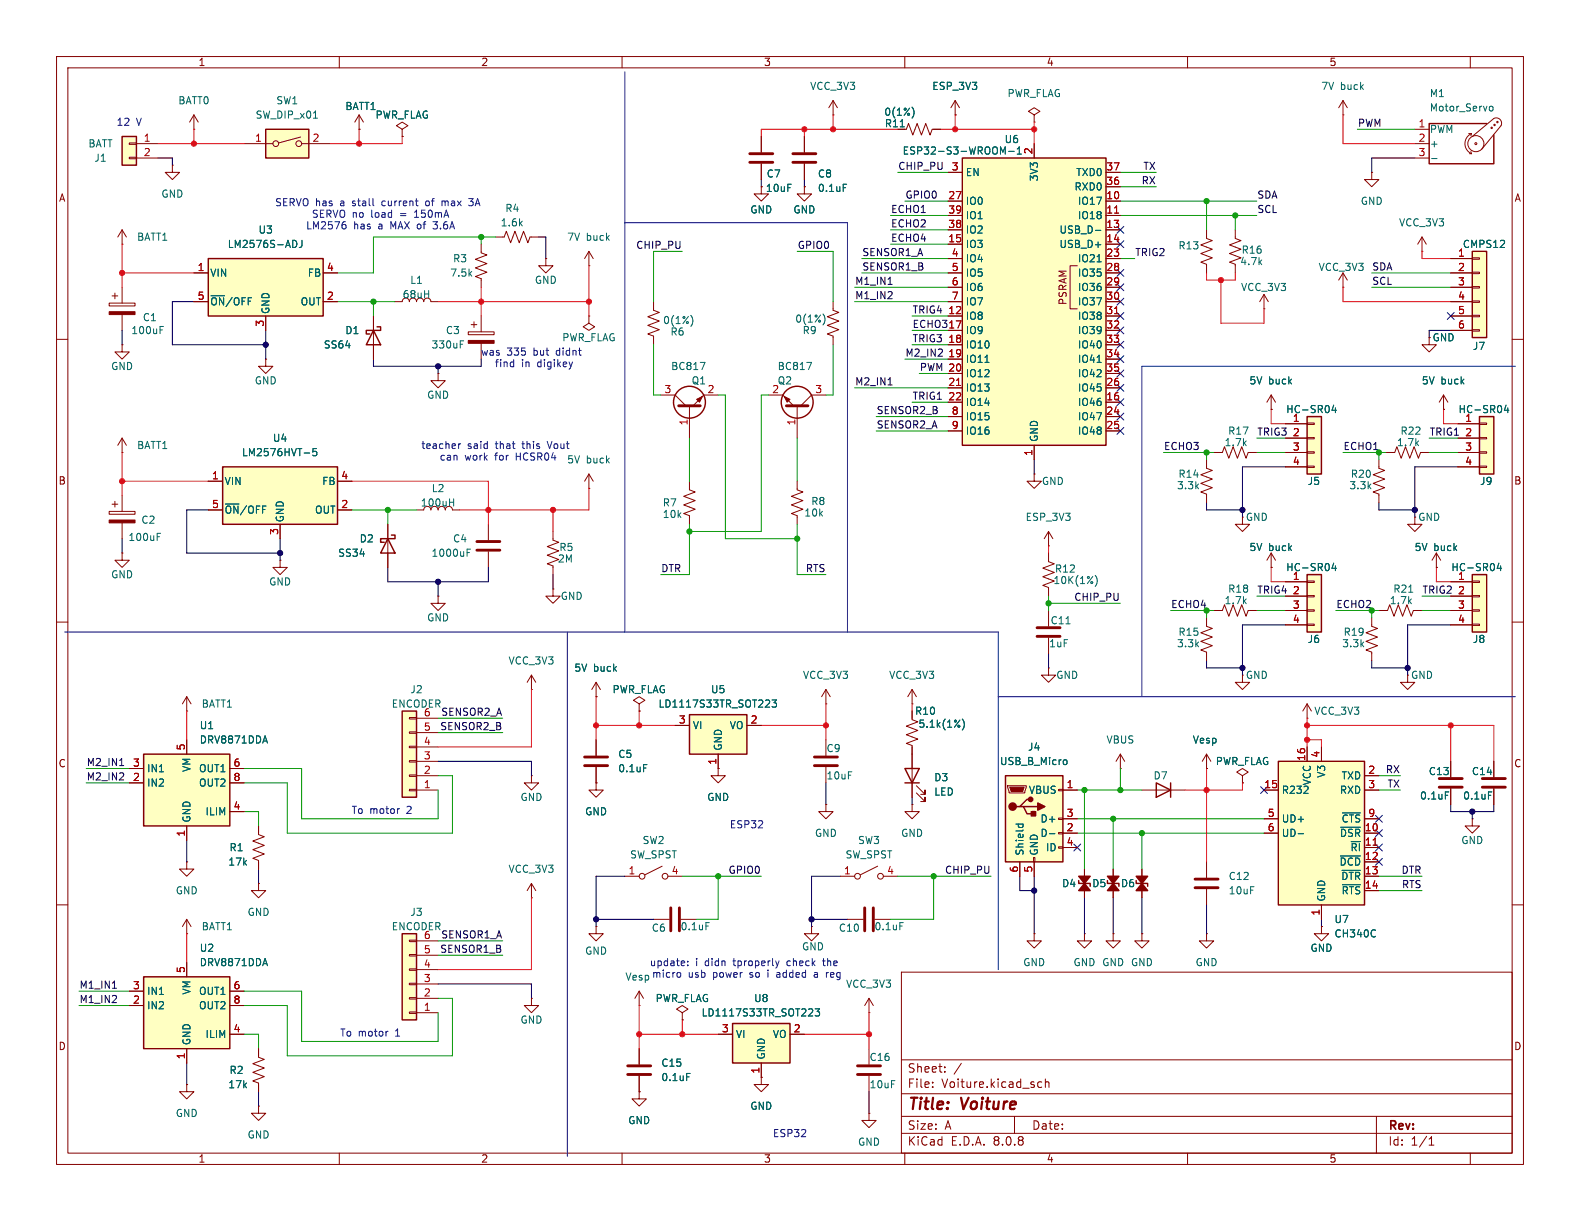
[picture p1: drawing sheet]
<svg xmlns="http://www.w3.org/2000/svg" width="279mm" height="216mm" viewBox="0 0 279 216" stroke-linecap="round" stroke-linejoin="round" font-family="sans-serif">
<defs><g id="words">
<g font-size="2.8" fill="#840000">
<text x="160.4" y="196.8">Title:</text>
<text x="170.1" y="196.8">Voiture</text>
</g>
<g font-size="2.1" fill="#840000">
<text x="160.4" y="189.9">Sheet:</text>
<text x="160.4" y="192.6">File:</text>
<text x="166.5" y="192.6">Voiture.kicad_sch</text>
<text x="160.4" y="202.8">KiCad</text>
<text x="160.4" y="200">Size:</text>
<text x="167.1" y="200">A</text>
<text x="168.1" y="202.8">E.D.A.</text>
<text x="175.7" y="202.8">8.0.8</text>
<text x="182.4" y="200">Date:</text>
<text x="245.4" y="200.2">Rev:</text>
<text x="245.4" y="202.8">Id:</text>
<text x="249.5" y="202.8">1/1</text>
</g>
<g font-size="1.8" fill="#840000">
<text x="35" y="11.9">1</text>
<text x="85" y="11.9">2</text>
<text x="135" y="11.9">3</text>
<text x="185" y="11.9">4</text>
<text x="235" y="11.9">5</text>
<text x="10.3" y="35.9">A</text>
<text x="267.7" y="35.9">A</text>
<text x="188.8" y="54.1" transform="rotate(-90 188.8 54.1)">PSRAM</text>
<text x="253.2" y="60.6">GND</text>
<text x="10.3" y="85.9">B</text>
<text x="267.7" y="85.9">B</text>
<text x="161.7" y="126.6">R10</text>
<text x="10.3" y="135.9">C</text>
<text x="267.7" y="135.9">C</text>
<text x="10.3" y="185.9">D</text>
<text x="267.7" y="185.9">D</text>
<text x="35" y="205.8">1</text>
<text x="85" y="205.8">2</text>
<text x="135" y="205.8">3</text>
<text x="185" y="205.8">4</text>
<text x="235" y="205.8">5</text>
</g>
<g font-size="1.8" fill="#006464">
<text x="143.2" y="16.1">VCC_3V3</text>
<text x="164.8" y="16.1">ESP_3V3</text>
<text x="178.1" y="17.4">PWR_FLAG</text>
<text x="233.5" y="16.1">7V</text>
<text x="237" y="16.1">buck</text>
<text x="252.7" y="17.4">M1</text>
<text x="31.4" y="18.6">BATT0</text>
<text x="45.1" y="21.2">SW_DIP_x01</text>
<text x="48.8" y="18.6">SW1</text>
<text x="61" y="19.7">BATT1</text>
<text x="66.3" y="21.2">PWR_FLAG</text>
<text x="156.3" y="20.7">0(1%)</text>
<text x="156.4" y="22.7">R11</text>
<text x="252.7" y="19.9">Motor_Servo</text>
<text x="252.8" y="23.7">PWM</text>
<text x="15.5" y="26.3">BATT</text>
<text x="16.6" y="28.8">J1</text>
<text x="159.5" y="27.5">ESP32-S3-WROOM-1</text>
<text x="177.6" y="25.5">U6</text>
<text x="252.8" y="26.3">+</text>
<text x="28.4" y="35.2">GND</text>
<text x="135.3" y="34.1">10uF</text>
<text x="135.5" y="31.6">C7</text>
<text x="144.5" y="31.6">C8</text>
<text x="144.5" y="34.1">0.1uF</text>
<text x="170.7" y="31.3">EN</text>
<text x="183.7" y="32.2" transform="rotate(-90 183.7 32.2)">3V3</text>
<text x="189.9" y="33.9">RXD0</text>
<text x="190.2" y="31.3">TXD0</text>
<text x="45.6" y="41.5">U3</text>
<text x="88.4" y="40.2">1.6k</text>
<text x="89.3" y="37.7">R4</text>
<text x="132.6" y="37.9">GND</text>
<text x="140.2" y="37.9">GND</text>
<text x="170.7" y="36.4">IO0</text>
<text x="170.7" y="41.5">IO2</text>
<text x="170.7" y="39">IO1</text>
<text x="187.2" y="41.5">USB_D-</text>
<text x="190.5" y="36.4">IO17</text>
<text x="190.5" y="39">IO18</text>
<text x="240.5" y="36.4">GND</text>
<text x="247.3" y="40.2">VCC_3V3</text>
<text x="24.1" y="42.8">BATT1</text>
<text x="40.2" y="44">LM2576S-ADJ</text>
<text x="80" y="46.6">R3</text>
<text x="100.2" y="42.8">7V</text>
<text x="103.7" y="42.8">buck</text>
<text x="170.7" y="44">IO3</text>
<text x="170.7" y="46.6">IO4</text>
<text x="187.2" y="44">USB_D+</text>
<text x="190.5" y="46.6">IO21</text>
<text x="208.3" y="44.3">R13</text>
<text x="219.2" y="47.1">4.7k</text>
<text x="219.5" y="45.1">R16</text>
<text x="258.6" y="44">CMPS12</text>
<text x="37.1" y="49.1">VIN</text>
<text x="54.3" y="49.1">FB</text>
<text x="71.1" y="52.9">68uH</text>
<text x="72.4" y="50.4">L1</text>
<text x="79.5" y="49.1">7.5k</text>
<text x="94.5" y="50.4">GND</text>
<text x="170.7" y="49.1">IO5</text>
<text x="170.7" y="51.7">IO6</text>
<text x="190.5" y="49.1">IO35</text>
<text x="190.5" y="51.7">IO36</text>
<text x="219.4" y="51.7">VCC_3V3</text>
<text x="233.1" y="48.1">VCC_3V3</text>
<text x="23.1" y="59.3">100uF</text>
<text x="25.2" y="57">C1</text>
<text x="37.1" y="54.2">~{ON}/OFF</text>
<text x="47.9" y="55.6" transform="rotate(-90 47.9 55.6)">GND</text>
<text x="53.1" y="54.2">OUT</text>
<text x="61" y="59.3">D1</text>
<text x="78.7" y="59.3">C3</text>
<text x="117.2" y="57.5">0(1%)</text>
<text x="118.5" y="59.5">R6</text>
<text x="140.5" y="57.3">0(1%)</text>
<text x="141.8" y="59.3">R9</text>
<text x="170.7" y="56.7">IO8</text>
<text x="170.7" y="59.3">IO9</text>
<text x="170.7" y="54.2">IO7</text>
<text x="190.5" y="54.2">IO37</text>
<text x="190.5" y="56.7">IO38</text>
<text x="190.5" y="59.3">IO39</text>
<text x="19.6" y="65.6">GND</text>
<text x="57.2" y="61.8">SS64</text>
<text x="76.2" y="61.8">330uF</text>
<text x="99.3" y="60.6">PWR_FLAG</text>
<text x="118.6" y="65.6">BC817</text>
<text x="137.4" y="65.6">BC817</text>
<text x="170.7" y="61.8">IO10</text>
<text x="170.7" y="64.4">IO11</text>
<text x="190.5" y="61.8">IO40</text>
<text x="190.5" y="64.4">IO41</text>
<text x="260.4" y="62.1">J7</text>
<text x="45" y="68.2">GND</text>
<text x="75.4" y="70.7">GND</text>
<text x="122.2" y="68.2">Q1</text>
<text x="137.4" y="68.2">Q2</text>
<text x="170.7" y="66.9">IO12</text>
<text x="170.7" y="69.4">IO13</text>
<text x="170.7" y="72">IO14</text>
<text x="190.5" y="72">IO46</text>
<text x="190.5" y="69.4">IO45</text>
<text x="190.5" y="66.9">IO42</text>
<text x="220.8" y="68.2">5V</text>
<text x="224.3" y="68.2">buck</text>
<text x="251.3" y="68.2">5V</text>
<text x="254.8" y="68.2">buck</text>
<text x="170.7" y="74.5">IO15</text>
<text x="170.7" y="77.1">IO16</text>
<text x="190.5" y="74.5">IO47</text>
<text x="190.5" y="77.1">IO48</text>
<text x="217.1" y="77.1">R17</text>
<text x="227.3" y="73.3">HC-SR04</text>
<text x="247.6" y="77.1">R22</text>
<text x="257.8" y="73.3">HC-SR04</text>
<text x="24.1" y="79.6">BATT1</text>
<text x="42.7" y="80.9">LM2576HVT-5</text>
<text x="48.2" y="78.3">U4</text>
<text x="100.2" y="82.1">5V</text>
<text x="103.7" y="82.1">buck</text>
<text x="183.7" y="78.2" transform="rotate(-90 183.7 78.2)">GND</text>
<text x="216.5" y="79.1">1.7k</text>
<text x="246.9" y="79.1">1.7k</text>
<text x="39.6" y="86">VIN</text>
<text x="56.9" y="86">FB</text>
<text x="74.3" y="89.8">100uH</text>
<text x="76.2" y="87.2">L2</text>
<text x="117.1" y="89.8">R7</text>
<text x="143.4" y="89.5">R8</text>
<text x="184.1" y="86">GND</text>
<text x="208" y="86.7">3.3k</text>
<text x="208.3" y="84.7">R14</text>
<text x="231.1" y="86">J5</text>
<text x="238.5" y="86.7">3.3k</text>
<text x="238.8" y="84.7">R20</text>
<text x="261.6" y="86">J9</text>
<text x="22.6" y="95.9">100uF</text>
<text x="24.9" y="92.8">C2</text>
<text x="39.6" y="91">~{ON}/OFF</text>
<text x="50.4" y="92.5" transform="rotate(-90 50.4 92.5)">GND</text>
<text x="55.6" y="91">OUT</text>
<text x="117.1" y="91.8">10k</text>
<text x="142.1" y="91.5">10k</text>
<text x="181.3" y="92.3">ESP_3V3</text>
<text x="220.2" y="92.3">GND</text>
<text x="250.7" y="92.3">GND</text>
<text x="59.7" y="98.7">SS34</text>
<text x="63.5" y="96.1">D2</text>
<text x="76.2" y="98.7">1000uF</text>
<text x="80" y="96.1">C4</text>
<text x="98.6" y="99.7">2M</text>
<text x="98.8" y="97.6">R5</text>
<text x="186.4" y="101.4">R12</text>
<text x="220.8" y="97.6">5V</text>
<text x="224.3" y="97.6">buck</text>
<text x="227.3" y="101.2">HC-SR04</text>
<text x="250.1" y="97.6">5V</text>
<text x="253.5" y="97.6">buck</text>
<text x="256.5" y="101.2">HC-SR04</text>
<text x="19.6" y="102.5">GND</text>
<text x="47.5" y="103.7">GND</text>
<text x="99.1" y="106.3">GND</text>
<text x="186.2" y="103.5">10K(1%)</text>
<text x="216.5" y="107">1.7k</text>
<text x="217.1" y="105">R18</text>
<text x="245.7" y="107">1.7k</text>
<text x="246.3" y="105">R21</text>
<text x="75.4" y="110.1">GND</text>
<text x="185.7" y="110.6">C11</text>
<text x="208.3" y="112.6">R15</text>
<text x="231.1" y="113.9">J6</text>
<text x="237.5" y="112.6">R19</text>
<text x="260.4" y="113.9">J8</text>
<text x="89.8" y="117.7">VCC_3V3</text>
<text x="101.5" y="119">5V</text>
<text x="104.9" y="119">buck</text>
<text x="185.4" y="114.7">1uF</text>
<text x="208" y="114.7">3.3k</text>
<text x="237.2" y="114.7">3.3k</text>
<text x="35.6" y="125.3">BATT1</text>
<text x="72.5" y="122.8">J2</text>
<text x="108.2" y="122.8">PWR_FLAG</text>
<text x="116.3" y="125.3">LD1117S33TR_SOT223</text>
<text x="125.6" y="122.8">U5</text>
<text x="141.9" y="120.2">VCC_3V3</text>
<text x="157.1" y="120.2">VCC_3V3</text>
<text x="186.7" y="120.2">GND</text>
<text x="220.2" y="120.2">GND</text>
<text x="249.4" y="120.2">GND</text>
<text x="35.2" y="129.1">U1</text>
<text x="35.2" y="131.7">DRV8871DDA</text>
<text x="74.9" y="126.7">6</text>
<text x="122.4" y="129.1">VI</text>
<text x="128.9" y="129.1">VO</text>
<text x="162.3" y="128.9">5.1k(1%)</text>
<text x="195.6" y="131.7">VBUS</text>
<text x="210.8" y="131.7">Vesp</text>
<text x="232.3" y="126.6">VCC_3V3</text>
<text x="25.9" y="136.8">IN1</text>
<text x="33.9" y="136.6" transform="rotate(-90 33.9 136.6)">VM</text>
<text x="35.1" y="136.8">OUT1</text>
<text x="109.2" y="134.2">C5</text>
<text x="109.2" y="136.8">0.1uF</text>
<text x="127.9" y="132.8" transform="rotate(-90 127.9 132.8)">GND</text>
<text x="146.1" y="133.2">C9</text>
<text x="176.7" y="135.5">USB_B_Micro</text>
<text x="181.7" y="132.9">J4</text>
<text x="214.9" y="135.5">PWR_FLAG</text>
<text x="234.5" y="137.6" transform="rotate(-90 234.5 137.6)">V3</text>
<text x="252.6" y="137.3">C13</text>
<text x="260.2" y="137.3">C14</text>
<text x="25.9" y="139.3">IN2</text>
<text x="35.1" y="139.3">OUT2</text>
<text x="91.9" y="141.8">GND</text>
<text x="125" y="141.8">GND</text>
<text x="146.1" y="138">10uF</text>
<text x="165.1" y="138.3">D3</text>
<text x="165.1" y="140.9">LED</text>
<text x="181.8" y="140.6">VBUS</text>
<text x="203.9" y="138">D7</text>
<text x="226.6" y="140.6">R232</text>
<text x="232" y="139" transform="rotate(-90 232 139)">VCC</text>
<text x="236.8" y="140.6">RXD</text>
<text x="237.1" y="138">TXD</text>
<text x="251" y="141.6">0.1uF</text>
<text x="258.6" y="141.6">0.1uF</text>
<text x="33.9" y="145.5" transform="rotate(-90 33.9 145.5)">GND</text>
<text x="36.2" y="144.4">ILIM</text>
<text x="103.4" y="144.4">GND</text>
<text x="113.5" y="149.5">SW2</text>
<text x="144" y="148.2">GND</text>
<text x="151.6" y="149.5">SW3</text>
<text x="159.3" y="148.2">GND</text>
<text x="183.9" y="148.2">D-</text>
<text x="183.9" y="145.6">D+</text>
<text x="226.6" y="145.6">UD+</text>
<text x="226.6" y="148.2">UD-</text>
<text x="236.8" y="148.2">~{DSR}</text>
<text x="237.1" y="145.6">~{CTS}</text>
<text x="258.3" y="149.5">GND</text>
<text x="40.3" y="153.3">17k</text>
<text x="40.5" y="150.7">R1</text>
<text x="89.8" y="154.5">VCC_3V3</text>
<text x="111.3" y="152">SW_SPST</text>
<text x="149.4" y="152">SW_SPST</text>
<text x="181.2" y="151.4" transform="rotate(-90 181.2 151.4)">Shield</text>
<text x="183.7" y="151.4" transform="rotate(-90 183.7 151.4)">GND</text>
<text x="184.9" y="150.7">ID</text>
<text x="217.2" y="155.8">C12</text>
<text x="236.8" y="153.3">~{DCD}</text>
<text x="237.1" y="155.8">~{DTR}</text>
<text x="238.7" y="150.7">~{RI}</text>
<text x="31" y="158.3">GND</text>
<text x="187.7" y="157.1">D4</text>
<text x="193" y="157.1">D5</text>
<text x="198.1" y="157.1">D6</text>
<text x="217.2" y="158.3">10uF</text>
<text x="234.5" y="159.5" transform="rotate(-90 234.5 159.5)">GND</text>
<text x="237.1" y="158.3">~{RTS}</text>
<text x="35.6" y="164.7">BATT1</text>
<text x="43.7" y="162.2">GND</text>
<text x="72.5" y="162.2">J3</text>
<text x="74.9" y="166.1">6</text>
<text x="115.2" y="164.9">C6</text>
<text x="120.3" y="164.7">0.1uF</text>
<text x="148.2" y="164.9">C10</text>
<text x="154.5" y="164.7">0.1uF</text>
<text x="235.9" y="163.4">U7</text>
<text x="235.9" y="166">CH340C</text>
<text x="35.2" y="168.5">U2</text>
<text x="35.2" y="171">DRV8871DDA</text>
<text x="103.4" y="169">GND</text>
<text x="110.5" y="173.6">Vesp</text>
<text x="141.7" y="168.2">GND</text>
<text x="180.8" y="171">GND</text>
<text x="189.7" y="171">GND GND GND</text>
<text x="211.3" y="171">GND</text>
<text x="231.6" y="168.5">GND</text>
<text x="25.9" y="178.7">IN2</text>
<text x="25.9" y="176.1">IN1</text>
<text x="33.9" y="176" transform="rotate(-90 33.9 176)">VM</text>
<text x="35.1" y="176.1">OUT1</text>
<text x="35.1" y="178.7">OUT2</text>
<text x="115.8" y="177.4">PWR_FLAG</text>
<text x="124" y="179.9">LD1117S33TR_SOT223</text>
<text x="133.2" y="177.4">U8</text>
<text x="149.5" y="174.9">VCC_3V3</text>
<text x="33.9" y="184.9" transform="rotate(-90 33.9 184.9)">GND</text>
<text x="36.2" y="183.7">ILIM</text>
<text x="91.9" y="181.2">GND</text>
<text x="130" y="183.7">VI</text>
<text x="136.6" y="183.7">VO</text>
<text x="40.5" y="190.1">R2</text>
<text x="116.8" y="188.8">C15</text>
<text x="116.8" y="191.4">0.1uF</text>
<text x="135.5" y="187.5" transform="rotate(-90 135.5 187.5)">GND</text>
<text x="153.7" y="187.8">C16</text>
<text x="31" y="197.7">GND</text>
<text x="40.3" y="192.6">17k</text>
<text x="132.6" y="196.4">GND</text>
<text x="153.7" y="192.6">10uF</text>
<text x="43.7" y="201.5">GND</text>
<text x="111" y="199">GND</text>
<text x="151.6" y="202.8">GND</text>
</g>
<g font-size="1.8" fill="#0000c2">
<text x="20.5" y="22.5">12</text>
<text x="24.1" y="22.5">V</text>
<text x="48.6" y="36.7">SERVO has</text>
<text x="54" y="40.8">LM2576</text>
<text x="55.1" y="38.7">SERVO no</text>
<text x="60.3" y="36.7">a</text>
<text x="62.5" y="40.8">has</text>
<text x="62.6" y="36.7">stall</text>
<text x="65.7" y="38.7">load</text>
<text x="67" y="40.8">a</text>
<text x="68" y="36.7">current</text>
<text x="69.3" y="40.8">MAX of</text>
<text x="71" y="38.7">=</text>
<text x="73.8" y="38.7">150mA</text>
<text x="75.9" y="36.7">of</text>
<text x="77.3" y="40.8">3.6A</text>
<text x="79" y="36.7">max</text>
<text x="84" y="36.7">3A</text>
<text x="85" y="63.1">was</text>
<text x="87.6" y="65.1">find</text>
<text x="89.6" y="63.1">335</text>
<text x="92.4" y="65.1">in</text>
<text x="94.4" y="63.1">but</text>
<text x="95.3" y="65.1">digikey</text>
<text x="98.6" y="63.1">didnt</text>
<text x="74.4" y="79.6">teacher</text>
<text x="77.8" y="81.6">can</text>
<text x="82.4" y="81.6">work</text>
<text x="82.7" y="79.6">said</text>
<text x="87.8" y="79.6">that</text>
<text x="87.9" y="81.6">for</text>
<text x="91.7" y="81.6">HCSR04</text>
<text x="92.7" y="79.6">this</text>
<text x="97.4" y="79.6">Vout</text>
<text x="62.1" y="144.1">To motor</text>
<text x="72" y="144.1">2</text>
<text x="129" y="146.7">ESP32</text>
<text x="114.8" y="171">update:</text>
<text x="115.2" y="173.1">micro</text>
<text x="121.7" y="173.1">usb</text>
<text x="123" y="171">i</text>
<text x="124.8" y="171">didn</text>
<text x="126.2" y="173.1">power</text>
<text x="130" y="171">tproperly</text>
<text x="132.9" y="173.1">so</text>
<text x="138" y="173.1">added</text>
<text x="139.6" y="171">check</text>
<text x="146.2" y="171">the</text>
<text x="147.2" y="173.1">reg</text>
<text x="60" y="183.5">To motor</text>
<text x="70" y="183.5">1</text>
<text x="136.6" y="201.3">ESP32</text>
</g>
<g font-size="1.8" fill="#0f0f0f">
<text x="240" y="22.5">PWM</text>
<text x="158.7" y="30.1">CHIP_PU</text>
<text x="160" y="35.2">GPIO0</text>
<text x="201.8" y="32.7">RX</text>
<text x="202.1" y="30.1">TX</text>
<text x="222.2" y="35.2">SDA</text>
<text x="157.5" y="40.3">ECHO2</text>
<text x="157.5" y="37.8">ECHO1</text>
<text x="222.2" y="37.8">SCL</text>
<text x="112.4" y="44.1">CHIP_PU</text>
<text x="141" y="44.1">GPIO0</text>
<text x="152.4" y="47.9">SENSOR1_B</text>
<text x="152.4" y="45.4">SENSOR1_A</text>
<text x="157.5" y="42.8">ECHO4</text>
<text x="200.7" y="45.4">TRIG2</text>
<text x="242.6" y="47.9">SDA</text>
<text x="151.1" y="50.5">M1_IN1</text>
<text x="151.1" y="53">M1_IN2</text>
<text x="242.6" y="50.5">SCL</text>
<text x="161.3" y="58.1">ECHO317</text>
<text x="161.3" y="55.5">TRIG4</text>
<text x="160" y="63.2">M2_IN2</text>
<text x="161.3" y="60.6">TRIG3</text>
<text x="162.6" y="65.7">PWM 20</text>
<text x="151.1" y="68.2">M2_IN1</text>
<text x="161.3" y="70.8">TRIG1</text>
<text x="154.9" y="75.9">SENSOR2_A</text>
<text x="154.9" y="73.3">SENSOR2_B</text>
<text x="222.2" y="77.1">TRIG3</text>
<text x="252.7" y="77.1">TRIG1</text>
<text x="205.7" y="79.7">ECHO3</text>
<text x="237.5" y="79.7">ECHO1</text>
<text x="116.8" y="101.3">DTR</text>
<text x="142.4" y="101.3">RTS</text>
<text x="189.9" y="106.3">CHIP_PU</text>
<text x="207" y="107.6">ECHO4</text>
<text x="222.2" y="105.1">TRIG4</text>
<text x="236.2" y="107.6">ECHO2</text>
<text x="251.5" y="105.1">TRIG2</text>
<text x="69.2" y="125.3">ENCODER</text>
<text x="77.8" y="129.2">SENSOR2_B</text>
<text x="77.9" y="126.7">SENSOR2_A</text>
<text x="15.2" y="135.5">M2_IN1</text>
<text x="245" y="136.8">RX</text>
<text x="15.2" y="138.1">M2_IN2</text>
<text x="245.3" y="139.4">TX</text>
<text x="128.7" y="154.6">GPIO0</text>
<text x="167" y="154.6">CHIP_PU</text>
<text x="247.7" y="154.6">DTR</text>
<text x="247.8" y="157.1">RTS</text>
<text x="69.2" y="164.7">ENCODER</text>
<text x="77.9" y="166">SENSOR1_A</text>
<text x="77.8" y="168.6">SENSOR1_B</text>
<text x="14" y="177.5">M1_IN2</text>
<text x="14" y="174.9">M1_IN1</text>
</g>
<g font-size="1.8" fill="#a90000">
<text x="250.8" y="22.6">1</text>
<text x="25.3" y="25.1">1</text>
<text x="25.3" y="27.7">2</text>
<text x="45" y="25.1">1</text>
<text x="55.2" y="25.1">2</text>
<text x="182.6" y="27.4" transform="rotate(-90 182.6 27.4)">2</text>
<text x="250.8" y="25.1">2</text>
<text x="250.8" y="27.7">3</text>
<text x="167.6" y="35.3">27</text>
<text x="168.2" y="30.2">3</text>
<text x="195.5" y="35.3">10</text>
<text x="195.5" y="32.8">36</text>
<text x="195.5" y="30.2">37</text>
<text x="167.6" y="40.4">38</text>
<text x="167.6" y="37.8">39</text>
<text x="195.5" y="37.8">11</text>
<text x="195.5" y="40.4">13</text>
<text x="167.6" y="42.9">15</text>
<text x="168.2" y="45.5">4</text>
<text x="195.5" y="42.9">14</text>
<text x="195.5" y="45.5">23</text>
<text x="257.7" y="45.5">1</text>
<text x="34.9" y="48">1</text>
<text x="34.9" y="53.1">5</text>
<text x="57.7" y="53.1">2</text>
<text x="57.7" y="48">4</text>
<text x="168.2" y="48">5</text>
<text x="168.2" y="50.5">6</text>
<text x="168.2" y="53.1">7</text>
<text x="195.5" y="48">28</text>
<text x="195.5" y="50.5">29</text>
<text x="195.5" y="53.1">30</text>
<text x="257.7" y="48">2</text>
<text x="257.7" y="50.5">3</text>
<text x="257.7" y="53.1">4</text>
<text x="46.7" y="57.9" transform="rotate(-90 46.7 57.9)">3</text>
<text x="167.6" y="55.6">12</text>
<text x="167.6" y="58.2">17</text>
<text x="195.5" y="55.6">31</text>
<text x="195.5" y="58.2">32</text>
<text x="257.7" y="55.6">5</text>
<text x="257.7" y="58.2">6</text>
<text x="167.6" y="60.7">18</text>
<text x="167.6" y="63.2">19</text>
<text x="167.6" y="65.8">20</text>
<text x="195.5" y="60.7">33</text>
<text x="195.5" y="63.2">34</text>
<text x="195.5" y="65.8">35</text>
<text x="117.4" y="69.6">3</text>
<text x="125" y="69.6">2</text>
<text x="136.5" y="69.6">2</text>
<text x="144.1" y="69.6">3</text>
<text x="167.6" y="68.3">21</text>
<text x="167.6" y="70.9">22</text>
<text x="195.5" y="70.9">16</text>
<text x="195.5" y="68.3">26</text>
<text x="121.7" y="75.3" transform="rotate(-90 121.7 75.3)">1</text>
<text x="140.7" y="75.3" transform="rotate(-90 140.7 75.3)">1</text>
<text x="168.2" y="73.4">8</text>
<text x="168.2" y="75.9">9</text>
<text x="195.5" y="73.4">24</text>
<text x="195.5" y="75.9">25</text>
<text x="228.5" y="74.7">1</text>
<text x="228.5" y="77.2">2</text>
<text x="259" y="74.7">1</text>
<text x="259" y="77.2">2</text>
<text x="182.6" y="80.7" transform="rotate(-90 182.6 80.7)">1</text>
<text x="228.5" y="79.8">3</text>
<text x="228.5" y="82.3">4</text>
<text x="259" y="79.8">3</text>
<text x="259" y="82.3">4</text>
<text x="37.4" y="84.8">1</text>
<text x="37.4" y="89.9">5</text>
<text x="60.3" y="89.9">2</text>
<text x="60.3" y="84.8">4</text>
<text x="49.3" y="94.7" transform="rotate(-90 49.3 94.7)">3</text>
<text x="228.5" y="102.6">1</text>
<text x="228.5" y="105.2">2</text>
<text x="228.5" y="107.7">3</text>
<text x="257.7" y="102.6">1</text>
<text x="257.7" y="105.2">2</text>
<text x="257.7" y="107.7">3</text>
<text x="228.5" y="110.2">4</text>
<text x="257.7" y="110.2">4</text>
<text x="74.9" y="131.8">4</text>
<text x="74.9" y="129.3">5</text>
<text x="119.9" y="128">3</text>
<text x="132.6" y="128">2</text>
<text x="23.4" y="135.6">3</text>
<text x="32.8" y="132.8" transform="rotate(-90 32.8 132.8)">5</text>
<text x="41.2" y="135.6">6</text>
<text x="74.9" y="136.9">2</text>
<text x="74.9" y="134.4">3</text>
<text x="126.7" y="135.3" transform="rotate(-90 126.7 135.3)">1</text>
<text x="230.9" y="134.7" transform="rotate(-90 230.9 134.7)">16</text>
<text x="233.4" y="134.1" transform="rotate(-90 233.4 134.1)">4</text>
<text x="241.9" y="136.9">2</text>
<text x="23.4" y="138.2">2</text>
<text x="41.2" y="143.3">4</text>
<text x="41.2" y="138.2">8</text>
<text x="74.9" y="139.4">1</text>
<text x="188.5" y="139.4">1</text>
<text x="223.5" y="139.4">15</text>
<text x="241.9" y="139.4">3</text>
<text x="32.8" y="148" transform="rotate(-90 32.8 148)">1</text>
<text x="188.5" y="147.1">2</text>
<text x="188.5" y="144.5">3</text>
<text x="188.5" y="149.6">4</text>
<text x="224.1" y="144.5">5</text>
<text x="224.1" y="147.1">6</text>
<text x="241.3" y="147.1">10</text>
<text x="241.3" y="149.6">11</text>
<text x="241.9" y="144.5">9</text>
<text x="111.1" y="154.7">1</text>
<text x="118.7" y="154.7">4</text>
<text x="149.2" y="154.7">1</text>
<text x="156.8" y="154.7">4</text>
<text x="180.1" y="154.4" transform="rotate(-90 180.1 154.4)">6</text>
<text x="182.6" y="154.4" transform="rotate(-90 182.6 154.4)">5</text>
<text x="241.3" y="152.1">12</text>
<text x="241.3" y="154.7">13</text>
<text x="233.4" y="162" transform="rotate(-90 233.4 162)">1</text>
<text x="241.3" y="157.2">14</text>
<text x="32.8" y="172.2" transform="rotate(-90 32.8 172.2)">5</text>
<text x="74.9" y="173.7">3</text>
<text x="74.9" y="171.2">4</text>
<text x="74.9" y="168.7">5</text>
<text x="23.4" y="177.5">2</text>
<text x="23.4" y="175">3</text>
<text x="41.2" y="175">6</text>
<text x="41.2" y="177.5">8</text>
<text x="74.9" y="178.8">1</text>
<text x="74.9" y="176.3">2</text>
<text x="41.2" y="182.6">4</text>
<text x="127.6" y="182.6">3</text>
<text x="140.3" y="182.6">2</text>
<text x="32.8" y="187.4" transform="rotate(-90 32.8 187.4)">1</text>
<text x="134.4" y="189.9" transform="rotate(-90 134.4 189.9)">1</text>
</g>
</g></defs>
<g fill="none" stroke="#840000" stroke-width=".18">
<path d="M10 10h259.4v195.9h-259.4zM12 12h255.4v191.9h-255.4zM60 10v2M110 10v2M160 10v2M210 10v2M260 10v2M63.5 22.9h.1M63.5 20.3l-.8 1.3M63.5 20.3v2.6M63.5 20.3l.8 1.3M237.5 50.8h.1"/>
<path d="M237.5 48.3l-.8 1.2M237.5 48.3v2.5M237.5 48.3l.8 1.2M252.7 59.7v1.3h1.3l-1.3 1.2-1.2-1.2h1.2M10 60h2M116.8 69.9h2.6l1.9 1.9M121.9 71.8v5.7M127 69.9h-2.5l-1.9 1.9M267.4 60h2M10 110h2M267.4 110h2M10 160h2"/>
<path d="M159.4 171.9h108v32h-108zM267.4 160h2M159.4 197.4h108M159.4 193.4h108M159.4 187.4h108M164.9 192.1v.2M164.9 191.4v.1M167.1 189.4v.2M167.1 188.7v.1M170 188l-1.3 1.9M179.4 197.4v3M183.5 192l.3 .3 .4-.1"/>
<path d="M184.2 191.4l-.4-.1-.3 .3M184.9 191.4l.2-.1 .3 .1 .1 .9M184.9 190.8v1.5M243.4 197.4v6.5M60 203.9v2M110 203.9v2M159.4 200.4h108M160 203.9v2M210 203.9v2M252.7 202.5h.9M252.7 201.4l.4-.4v1.5M260 203.9v2"/>
</g>
<path d="M120 71.8h3.8" fill="none" stroke="#840000" stroke-width=".51"/>
<path d="M123.2 70.6l1-.5-.5 1z" fill="#840000" stroke="#840000" stroke-width=".18"/>
<circle cx="121.9" cy="71.1" r="2.82" fill="none" stroke="#840000" stroke-width=".25"/>
<path d="M123.8 64.1h.9l-.6 1.2" fill="none" stroke="#006464" stroke-width=".18"/>
<path d="M260.3 101.6h2.6v10.2h-2.6z" fill="#ffffc2"/>
<g fill="none" stroke="#840000" stroke-width=".18">
<path d="M237.5 17.8l-.8 1.3M237.5 17.8v2.5M237.5 17.8l.8 1.3M237.5 20.3h.1M242.6 30.5v1.3h1.2l-1.2 1.2-1.3-1.2h1.3M242.6 30.5h.1M250.2 22.9h2.5M250.2 25.4h2.5M250.2 27.9h2.5M259.7 23.6h.5M259.8 27.2h.4M260.1 26.8l.1 .4"/>
<path d="M260.2 23.6a1.94 1.94 0 0 0-1.1 1.8 1.94 1.94 0 0 0 1.1 1.8M260.2 23.6l-.1 .4M260.3 24.1l3.9-3.2a.95 .95 0 0 1 1.1 .2 .95 .95 0 0 1 .1 1.1l-3.4 4.2M82.8 58.7h4.6v.5h-4.6zM83.3 57.4h1M83.8 56.9v1M85.1 55.9v2.8M87.6 41.9h1.6l.3-1 .8 2 .8-2 .7 2 .8-2 .7 2 .4-1h1.5M96.5 45.7v1.3h1.3l-1.3 1.3-1.3-1.3h1.3M96.5 45.7h.1M104.1 47h.1M104.1 55.9v1.3l1.1 .6-1.1 .6-1-.6 1-.6"/>
<path d="M104.1 55.9h.1M104.1 44.5l-.7 1.2M104.1 44.5v2.5M104.1 44.5l.8 1.2M213.4 40.6v1.6l1 .3-2.1 .8 2.1 .8-2.1 .7 2.1 .8-2.1 .8 1.1 .3v1.6M251.5 44.5h.1M251.5 41.9l-.8 1.3M251.5 41.9v2.6M251.5 41.9l.7 1.3M85.1 60.7v2.8M256.5 102.9h3.8M256.5 105.4h3.8"/>
<path d="M256.5 108h3.8M256.5 110.5h3.8M260.3 110.4h1.3v.2h-1.3zM260.3 107.8h1.3v.3h-1.3zM260.3 105.3h1.3v.2h-1.3zM260.3 102.7h1.3v.3h-1.3zM105.4 123.2h.1M105.4 120.7l-.8 1.2M105.4 120.7v2.5M105.4 120.7l.8 1.2M113 124.5l1-.7-1-.6-1 .6 1 .7v1.2M113 125.7h.1"/>
<path d="M33 152.4v1.3h1.3l-1.3 1.2-1.3-1.2h1.3M33 152.4h.1M45.7 156.2v1.3h1.3l-1.3 1.3-1.3-1.3h1.3M45.7 156.2h.1M45.7 146.1v1.5l1 .4-2 .7 2 .8-2 .7 2 .8-2 .8 1 .3v1.6M161.3 142.2v1.3h1.3l-1.3 1.3-1.3-1.3h1.3M161.3 142.2h.1M33 165.1h.1M33 162.6l-.7 1.2M33 162.6v2.5M33 162.6l.8 1.2M94 176.5v1.3h1.2l-1.2 1.3-1.3-1.3h1.3"/>
<path d="M94 176.5h.1"/>
<circle cx="261" cy="25.4" r="1.42"/>
<circle cx="261" cy="25.4" r=".18"/>
<circle cx="263.8" cy="22.6" r=".13"/>
<circle cx="264.3" cy="22.1" r=".13"/>
<circle cx="264.8" cy="21.6" r=".13"/>
</g>
<path d="M262.9 21.8h-10.2v7.2h11.5v-5.1M260.3 101.6h2.6v10.2h-2.6z" fill="none" stroke="#840000" stroke-width=".25"/>
<path d="M263.4 19l.2-.2h.3l.1 .2-.1 .6h-.3l-.2-.2M253.2 28h.9M81.4 60.9h.4M81.4 60.3h.6M265.1 99.6l-.3 .9h.7M265.4 100.1v.8" fill="none" stroke="#006464" stroke-width=".18"/>
<path d="M82.8 60.2h4.6v.5h-4.6z" fill="#840000" stroke="#840000" stroke-width=".18"/>
<path d="M177.8 137.2h10.2v15.2h-10.2z" fill="#ffffc2"/>
<path d="M177.8 137.2h10.2v15.2h-10.2zM180.3 142.6h.7l.6 1.3h1.3M181 142.6h2.5M182.2 141.4h-.6l-1.3 1.2h-.6M190.8 155.7v.5h2v.5" fill="none" stroke="#840000" stroke-width=".25"/>
<g fill="#840000" stroke="#840000" stroke-width=".25">
<path d="M183.5 142l1.3 .6-1.3 .7z"/>
<path d="M182.4 143.5h.7v.8h-.7z"/>
<path d="M191.8 156.2l1 1.3h-2z"/>
<path d="M190.8 154.9h2l-1 1.3z"/>
<circle cx="179.1" cy="142.6" r=".63"/>
<circle cx="182.2" cy="141.4" r=".38"/>
</g>
<g fill="none" stroke="#840000" stroke-width=".18">
<path d="M97.8 94v1.5l1 .4-2 .7 2 .8-2 .8 2 .7-2 .8 1 .4v1.5M104.1 86.4h.1M104.1 83.8l-.7 1.3M104.1 83.8v2.6M104.1 83.8l.8 1.3M94 137.2v1.2h1.2l-1.2 1.3-1.3-1.3h1.3M94 137.2h.1M105.4 130.8v2.8M105.4 135.6v2.8M178.2 138.9h3.3v.3l-.3 1h-2.8zM187.2 139.6h.8v.2h-.8zM188 139.7h2.5"/>
<path d="M180.3 152.4v2.5M182.8 151.6h.2v.8h-.2zM182.9 152.4v2.5M187.2 149.7h.8v.3h-.8zM187.2 147.2h.8v.2h-.8zM187.2 144.7h.8v.2h-.8zM188 147.3h2.5M188 144.8h2.5M188 149.9h2.5M191.8 153.7v5.1M105.4 163.8v1.3h1.3l-1.3 1.3-1.3-1.3h1.3M105.4 163.8h.1"/>
<path d="M182.9 165.1v1.3h1.2l-1.2 1.2-1.3-1.2h1.3M182.9 165.1h.1"/>
</g>
<path d="M178.6 139.2h2.5l-.3 .8h-2z" fill="#840000" stroke="#840000" stroke-width=".18"/>
<path d="M113.8 135.2h.6M188.3 134.4h.3l.1 .2-.1 .5-.3 .1M179.6 145.7h1.3M180.1 145.7v.4M180.9 145.7v.4M185.6 147.4h.9" fill="none" stroke="#006464" stroke-width=".18"/>
<path d="M103.4 135.4h4M103.4 133.9h4" fill="none" stroke="#840000" stroke-width=".51"/>
<path d="M25.4 133.4h15.2v12.7h-15.2z" fill="#ffffc2"/>
<path d="M25.4 133.4h15.2v12.7h-15.2z" fill="none" stroke="#840000" stroke-width=".25"/>
<g fill="none" stroke="#840000" stroke-width=".18">
<path d="M73.7 90.2h1.2M78.7 90.2a.64 .64 0 0 1 .7-.7 .64 .64 0 0 1 .6 .7h1.3M22.9 138.4h2.5M22.9 135.9h2.5M33 130.8v2.6M40.6 138.4h2.6M40.6 135.9h2.6M33 146.1v2.5M40.6 143.5h2.6M196.8 165.1v1.3h1.3l-1.3 1.2-1.2-1.2h1.2M196.8 165.1h.1M201.9 165.1v1.3h1.3l-1.3 1.2-1.2-1.2h1.2"/>
<path d="M201.9 165.1h.1"/>
</g>
<path d="M79.5 88.8h.7M80.2 88.2v1.3M46.9 130.1l.4 1.3" fill="none" stroke="#006464" stroke-width=".18"/>
<path d="M71.1 165.1h2.6v15.2h-2.6z" fill="#ffffc2"/>
<g fill="none" stroke="#840000" stroke-width=".18">
<path d="M69.8 53.3h1.3M74.9 53.3a.64 .64 0 0 1 .7-.6 .64 .64 0 0 1 .6 .6h1.3M85.1 43.2v1.5l1 .4-2 .7 2 .8-2 .8 2 .7-2 .8 1 .4v1.5M77.5 105.4v1.3h1.2l-1.2 1.3-1.3-1.3h1.3M77.5 105.4h.1M94 119.4l-.8 1.3M94 119.4v2.5M94 119.4l.7 1.3M97.8 104.1v1.3h1.3l-1.3 1.3-1.3-1.3h1.3M97.8 104.1h.1M185.4 118.1v1.3h1.3l-1.3 1.3-1.3-1.3h1.3M185.4 118.1h.1"/>
<path d="M94 121.9h.1M105.4 138.4v1.3h1.3l-1.3 1.3-1.3-1.3h1.3M105.4 138.4h.1M94 158.8h.1M94 156.2v2.6M94 156.2l-.8 1.3M94 156.2l.7 1.3M196.8 153.7v5.1M201.9 153.7v5.1M72.4 166.2h1.3v.3h-1.3zM72.4 168.8h1.3v.2h-1.3zM72.4 171.3h1.3v.3h-1.3z"/>
<path d="M72.4 173.9h1.3v.2h-1.3zM72.4 176.4h1.3v.3h-1.3zM72.4 178.9h1.3v.3h-1.3zM73.7 179.1h3.8M73.7 176.5h3.8M73.7 174h3.8M73.7 171.5h3.8M73.7 168.9h3.8M73.7 166.4h3.8M191.8 165.1v1.3h1.2l-1.2 1.2-1.3-1.2h1.3M191.8 165.1h.1"/>
</g>
<path d="M195.8 155.7v.5h2.1v.5M200.9 155.7v.5h2v.5M71.1 165.1h2.6v15.2h-2.6z" fill="none" stroke="#840000" stroke-width=".25"/>
<g fill="#840000" stroke="#840000" stroke-width=".25">
<path d="M196.8 156.2l1.1 1.3h-2.1z"/>
<path d="M195.8 154.9h2.1l-1.1 1.3z"/>
<path d="M201.9 156.2l1 1.3h-2z"/>
<path d="M200.9 154.9h2l-1 1.3z"/>
</g>
<path d="M47 22.9h7.6v5h-7.6z" fill="#ffffc2"/>
<g fill="none" stroke="#840000" stroke-width=".18">
<path d="M43.2 25.4h5.1M53.2 24.2l-3.9 1.1M53.3 25.4h5.1"/>
<circle cx="48.8" cy="25.4" r=".51"/>
<circle cx="52.8" cy="25.4" r=".51"/>
</g>
<path d="M47 22.9h7.6v5h-7.6z" fill="none" stroke="#840000" stroke-width=".25"/>
<path d="M55.4 20.9h.8" fill="none" stroke="#006464" stroke-width=".18"/>
<path d="M260.3 44.5h2.6v15.2h-2.6z" fill="#ffffc2"/>
<g fill="none" stroke="#840000" stroke-width=".18">
<path d="M34.3 22.9h.1M34.3 20.3l-.8 1.3M34.3 20.3v2.6M34.3 20.3l.8 1.3M256.5 45.7h3.8M256.5 48.3h3.8M256.5 50.8h3.8M256.5 53.3h3.8M256.5 55.9h3.8M256.5 58.4h3.8M260.3 58.3h1.3v.2h-1.3zM260.3 55.8h1.3v.2h-1.3z"/>
<path d="M260.3 53.2h1.3v.3h-1.3zM260.3 50.7h1.3v.2h-1.3zM260.3 48.1h1.3v.3h-1.3zM260.3 45.6h1.3v.2h-1.3zM33 125.7h.1M33 123.2l-.7 1.3M33 123.2v2.5M33 123.2l.8 1.3M198.1 135.9h.1M198.1 133.4l-.7 1.2M198.1 133.4v2.5M198.1 133.4l.8 1.2"/>
</g>
<path d="M260.3 44.5h2.6v15.2h-2.6z" fill="none" stroke="#840000" stroke-width=".25"/>
<path d="M36.8 45.7h20.3v10.2h-20.3z" fill="#ffffc2"/>
<path d="M36.8 45.7h20.3v10.2h-20.3zM160 135.9h2.6l-1.3 2.5zM160 138.4h2.6M204.5 138.4l2.5 1.3-2.5 1.3zM207 138.4v2.6" fill="none" stroke="#840000" stroke-width=".25"/>
<g fill="none" stroke="#840000" stroke-width=".18">
<path d="M21.6 43.2h.1M21.6 40.6l-.8 1.3M21.6 40.6v2.6M21.6 40.6l.8 1.3M34.3 48.3h2.5M34.3 53.3h2.5M47 55.9v2.5M57.1 48.3h2.6M57.1 53.3h2.6M86.4 92.7v2.8M86.4 97.5v2.8M213.4 109.2v1.5l1 .4-2.1 .8 2.1 .7-2.1 .8 2.1 .8-2.1 .7 1.1 .4v1.5"/>
<path d="M242.6 109.2v1.5l1 .4-2 .8 2 .7-2 .8 2 .8-2 .7 1 .4v1.5M161.3 127v.3l1 .3-2 .8 2 .8-2 .7 2 .8-2 .7 1 .4v9.2M162.1 138.9l1.5 1.6v-.8v.8h-.8M201.9 139.7h7.6M162.1 140.2l1.5 1.5v-.7v.7h-.8M113 193v1.3h1.3l-1.3 1.3-1.2-1.3h1.2M113 193h.1M113 185.4v2.8M113 190.2v2.8"/>
</g>
<path d="M52.1 42.5a.68 .68 0 0 1 .4 .6 .68 .68 0 0 1-.4 .7M53.4 42.5v.9a.41 .41 0 0 1-.5 .4M82.6 97.7h.4M82.6 97.1h.6M170.2 127.1a1.46 1.46 0 0 1 0 2M121.4 189.8h.6" fill="none" stroke="#006464" stroke-width=".18"/>
<path d="M84.3 97.3h4.1M84.3 95.8h4.1M111 190h4.1M111 188.5h4.1" fill="none" stroke="#840000" stroke-width=".51"/>
<path d="M129.5 181h10.2v7h-10.2z" fill="#ffffc2"/>
<path d="M129.5 181h10.2v7h-10.2z" fill="none" stroke="#840000" stroke-width=".25"/>
<g fill="none" stroke="#840000" stroke-width=".18">
<path d="M71.1 22.9l1-.7-1-.6-1 .6 1 .7v1.2M71.1 24.1h.1M121.9 85.1v1.5l1 .4-2 .8 2 .7-2 .8 2 .7-2 .8 1 .4v1.5M219.7 119.4v1.3h1.3l-1.3 1.2-1.3-1.2h1.3M248.9 119.4v1.3h1.3l-1.3 1.2-1.3-1.2h1.3M219.7 137.2l1-.7-1-.6-1 .6 1 .7v1.2M219.7 138.4h.1M231.1 127h.1M231.1 124.5l-.7 1.2M231.1 124.5v2.5M231.1 124.5l.8 1.2M256.5 134.6v2.8"/>
<path d="M256.5 139.4v2.8M260.3 144.8v1.3h1.3l-1.3 1.2-1.2-1.2h1.2M260.3 144.8h.1M45.7 195.6v1.3h1.3l-1.3 1.2-1.3-1.2h1.3M45.7 195.6h.1M127 182.9h2.5M134.6 188v2.5M139.7 182.9h2.5"/>
</g>
<path d="M255.6 140h.6M144.1 178.4h.8l-.4 .5 .4 .1v.5l-.2 .1-.6-.1" fill="none" stroke="#006464" stroke-width=".18"/>
<path d="M254.5 139.2h4.1M254.5 137.7h4.1" fill="none" stroke="#840000" stroke-width=".51"/>
<path d="M226.1 134.6h15.2v25.4h-15.2z" fill="#ffffc2"/>
<path d="M226.1 134.6h15.2v25.4h-15.2z" fill="none" stroke="#840000" stroke-width=".25"/>
<g fill="none" stroke="#840000" stroke-width=".18">
<path d="M213.4 135.9h.1M213.4 133.4l-.8 1.2M213.4 133.4v2.5M213.4 133.4l.7 1.2M223.5 139.7h2.6M231.1 132.1v2.5M233.7 132.1v2.5M241.3 139.7h2.5M241.3 137.2h2.5M264.2 134.6v2.8M264.2 139.4v2.8M223.5 147.3h2.6"/>
<path d="M223.5 144.8h2.6M241.3 147.3h2.5M241.3 149.9h2.5M241.3 152.4h2.5M241.3 154.9h2.5M241.3 157.5h2.5M241.3 144.8h2.5M233.7 160v2.6"/>
</g>
<path d="M229.6 147.4h.9M237 151.4h3.6M237.1 146.3h3.5M237.3 153.9h3.3M237.4 156.4h3.2M237.4 143.7h3.2M263.2 140h.6M243.2 164.5h.1M243.2 165.6h.1" fill="none" stroke="#006464" stroke-width=".18"/>
<path d="M242.8 149.4h.7" fill="none" stroke="#a90000" stroke-width=".18"/>
<path d="M262.1 139.2h4.1M262.1 137.7h4.1" fill="none" stroke="#840000" stroke-width=".51"/>
<path d="M71.1 125.7h2.6v15.3h-2.6z" fill="#ffffc2"/>
<g fill="none" stroke="#840000" stroke-width=".18">
<path d="M30.5 29.2v1.3h1.2l-1.2 1.3-1.3-1.3h1.3M30.5 29.2h.1M72.4 126.9h1.3v.2h-1.3zM72.4 129.4h1.3v.3h-1.3zM72.4 132h1.3v.2h-1.3zM72.4 134.5h1.3v.2h-1.3zM72.4 137h1.3v.3h-1.3zM72.4 139.6h1.3v.2h-1.3zM73.7 139.7h3.8M73.7 137.2h3.8M73.7 134.6h3.8M73.7 132.1h3.8"/>
<path d="M73.7 129.5h3.8M73.7 127h3.8M213.4 152.4v2.8M213.4 157.2v2.8M233.7 163.8v1.3h1.2l-1.2 1.3-1.3-1.3h1.3M233.7 163.8h.1"/>
</g>
<path d="M71.1 125.7h2.6v15.3h-2.6z" fill="none" stroke="#840000" stroke-width=".25"/>
<path d="M211.3 157h4.1M211.3 155.4h4.1" fill="none" stroke="#840000" stroke-width=".51"/>
<path d="M21.6 24.1h2.5v5.1h-2.5z" fill="#ffffc2"/>
<path d="M22.9 27.8h1.2v.3h-1.2zM22.9 25.3h1.2v.2h-1.2zM24.1 25.4h3.8M24.1 27.9h3.8M33 191.8v1.2h1.3l-1.3 1.3-1.3-1.3h1.3M33 191.8h.1M45.7 185.4v1.5l1 .4-2 .8 2 .7-2 .8 2 .8-2 .7 1 .4v1.5" fill="none" stroke="#840000" stroke-width=".18"/>
<path d="M21.6 24.1h2.5v5.1h-2.5z" fill="none" stroke="#840000" stroke-width=".25"/>
<path d="M25.4 172.7h15.2v12.7h-15.2z" fill="#ffffc2"/>
<path d="M25.4 172.7h15.2v12.7h-15.2z" fill="none" stroke="#840000" stroke-width=".25"/>
<g fill="none" stroke="#840000" stroke-width=".18">
<path d="M134.6 24.1v2.8M134.6 29v2.8M142.2 24.1v2.8M142.2 29v2.8M19.3 53.6h4.6v.5h-4.6zM19.8 52.3h1M20.3 51.8v1M21.6 50.8v2.8M21.6 55.6v2.8M77.5 66v1.3h1.2l-1.2 1.3-1.3-1.3h1.3M77.5 66h.1M22.9 177.8h2.5"/>
<path d="M22.9 175.3h2.5M33 170.2v2.5M40.6 177.8h2.6M40.6 175.3h2.6M213.4 165.1v1.3h1.2l-1.2 1.2-1.3-1.2h1.3M213.4 165.1h.1M33 185.4v2.6M40.6 182.9h2.6"/>
</g>
<path d="M149.1 32.6h.6M28.3 58.3h.4M28.3 57.7h.6M46.9 169.5l.4 1.3" fill="none" stroke="#006464" stroke-width=".18"/>
<path d="M19.3 55.1h4.6v.5h-4.6z" fill="#840000" stroke="#840000" stroke-width=".18"/>
<path d="M132.6 28.7h4.1M132.6 27.2h4.1M140.2 28.7h4.1M140.2 27.2h4.1" fill="none" stroke="#840000" stroke-width=".51"/>
<path d="M261.6 73.7h2.6v10.1h-2.6z" fill="#ffffc2"/>
<g fill="none" stroke="#840000" stroke-width=".18">
<path d="M134.6 33v1.3h1.3l-1.3 1.3-1.3-1.3h1.3M134.6 33h.1M142.2 33v1.3h1.3l-1.3 1.3-1.2-1.3h1.2M142.2 33h.1M21.6 61v1.2h1.3l-1.3 1.3-1.3-1.3h1.3M21.6 61h.1M21.6 77.5l-.8 1.2M21.6 77.5v2.5M21.6 77.5l.8 1.2M47 63.5v1.3h1.3l-1.3 1.2-1.3-1.2h1.3M47 63.5h.1M257.8 74.9h3.8"/>
<path d="M257.8 77.5h3.8M261.6 79.9h1.3v.2h-1.3zM261.6 77.3h1.3v.3h-1.3zM261.6 74.8h1.3v.3h-1.3zM21.6 80h.1M49.5 99.1v1.2h1.3l-1.3 1.3-1.2-1.3h1.2M49.5 99.1h.1M68.6 92.7v7.6M257.8 80h3.8M257.8 82.6h3.8M261.6 82.4h1.3v.3h-1.3zM134.6 190.5v1.3h1.3l-1.3 1.2-1.3-1.2h1.3"/>
<path d="M134.6 190.5h.1M153.7 196.9v1.2h1.2l-1.2 1.3-1.3-1.3h1.3M153.7 196.9h.1M153.7 185.4v2.8M153.7 190.2v2.8"/>
</g>
<path d="M261.6 73.7h2.6v10.1h-2.6zM68.6 95.3l1.2 2.5h-2.5zM69.2 94.6h.6v.7h-2.5v.6h.6" fill="none" stroke="#840000" stroke-width=".25"/>
<path d="M266.3 71.6l-.3 .9h.8M266.6 72.1v.9" fill="none" stroke="#006464" stroke-width=".18"/>
<path d="M151.6 190h4.1M151.6 188.5h4.1" fill="none" stroke="#840000" stroke-width=".51"/>
<path d="M39.4 82.6h20.3v10.1h-20.3z" fill="#ffffc2"/>
<g fill="none" stroke="#840000" stroke-width=".25">
<path d="M66 58.4l1.3 2.6h-2.5zM66.7 57.8h.6v.6h-2.5v.7h.6M39.4 82.6h20.3v10.1h-20.3z"/>
<circle cx="141" cy="71.1" r="2.82"/>
</g>
<g fill="none" stroke="#840000" stroke-width=".18">
<path d="M66 55.9v7.6M147.3 53.3v1.6l1 .3-2 .8 2 .8-2 .7 2 .8-2 .8 1 .3v1.6M135.9 69.9h2.5l1.9 1.9M141 71.8v5.7M146 69.9h-2.5l-1.9 1.9M19.3 90.4h4.6v.5h-4.6zM19.8 89.2h1M20.3 88.6v1.1M21.6 97.8v1.3h1.3l-1.3 1.2-1.3-1.2h1.3M21.6 97.8h.1M21.6 87.6v2.8M21.6 92.5v2.8"/>
<path d="M36.8 85.1h2.6M36.8 90.2h2.6M49.5 92.7v2.6M59.7 85.1h2.5M59.7 90.2h2.5M182.9 83.8v1.3h1.2l-1.2 1.3-1.3-1.3h1.3M182.9 83.8h.1M185.4 96.5h.1M185.4 94l-.7 1.3M185.4 94v2.5M185.4 94l.8 1.3"/>
</g>
<path d="M145.7 55.8l.2 .6-.2 .8M56 79.3h-.6l-.1 .6 .2-.1 .4 .1 .1 .1v.5l-.2 .1-.5-.1M142.7 64.1h.8l-.5 1.2M27.8 94.9h.4M27.8 94.3h.6M53.8 80.1h1" fill="none" stroke="#006464" stroke-width=".18"/>
<g fill="#840000" stroke="#840000" stroke-width=".18">
<path d="M19.3 91.9h4.6v.6h-4.6z"/>
<path d="M138.7 70.1l1 .5-.5 .5z"/>
</g>
<path d="M139.1 71.8h3.8" fill="none" stroke="#840000" stroke-width=".51"/>
<path d="M170.2 27.9h25.4v50.8h-25.4z" fill="#ffffc2"/>
<path d="M170.2 27.9h25.4v50.8h-25.4z" fill="none" stroke="#840000" stroke-width=".25"/>
<g fill="none" stroke="#840000" stroke-width=".18">
<path d="M167.6 35.6h2.6M167.6 38.1h2.6M167.6 30.5h2.6M182.9 25.4v2.5M195.6 35.6h2.5M195.6 38.1h2.5M195.6 30.5h2.5M195.6 33h2.5M115.6 53.3v1.6l1 .3-2 .8 2 .8-2 .7 2 .8-2 .8 1 .3v1.6M167.6 55.9h2.6M167.6 40.6h2.6M167.6 43.2h2.6"/>
<path d="M167.6 58.4h2.6M167.6 45.7h2.6M167.6 48.3h2.6M167.6 50.8h2.6M167.6 53.3h2.6M190.5 47h-1.3v7.6h1.3M195.6 55.9h2.5M195.6 40.6h2.5M195.6 43.2h2.5M195.6 58.4h2.5M195.6 45.7h2.5M195.6 48.3h2.5"/>
<path d="M195.6 50.8h2.5M195.6 53.3h2.5M167.6 71.1h2.6M167.6 61h2.6M167.6 63.5h2.6M167.6 66h2.6M167.6 68.6h2.6M167.6 73.7h2.6M167.6 76.2h2.6M182.9 78.7v2.6M195.6 71.1h2.5M195.6 61h2.5"/>
<path d="M195.6 63.5h2.5M195.6 66h2.5M195.6 68.6h2.5M195.6 73.7h2.5M195.6 76.2h2.5M141 85.1v1.5l1 .4-2 .8 2 .7-2 .8 2 .7-2 .8 1 .4v1.5M185.4 97.8v1.5l1 .4-2 .8 2 .7-2 .8 2 .7-2 .8 1 .4v1.5M213.4 81.3v1.5l1 .4-2.1 .7 2.1 .8-2.1 .8 2.1 .7-2.1 .8 1.1 .4v1.5M214.6 80h1.6l.3-1 .8 2 .8-2 .7 2 .8-2 .7 2 .4-1h1.5M219.7 91.4v1.3h1.3l-1.3 1.3-1.3-1.3h1.3M224.8 97.8l-.8 1.3M224.8 97.8v2.5"/>
<path d="M224.8 97.8l.8 1.3M185.4 108v2.7M185.4 112.8v2.8M224.8 100.3h.1M120.6 179.1l1.1-.7-1.1-.6-1 .6 1 .7v1.2M120.6 180.3h.1"/>
</g>
<path d="M197.1 37.7h.7M197.1 55.5h.7M169.2 68.2h.7" fill="none" stroke="#a90000" stroke-width=".18"/>
<path d="M177.3 26.9l.5-.9v1.2M178.4 26.8h.9M179.9 27.2h.7M179.9 26.3l.3-.3v1.2M122.3 56l.2 .6-.2 .9M193.7 40.7h1M194 46.3h.7M174.2 64.1h.7M194 64.1h.7M188.5 110.3h.7M193.7 101.7a1.46 1.46 0 0 1 0 2" fill="none" stroke="#006464" stroke-width=".18"/>
<path d="M183.4 112.5h4.1M183.4 111h4.1" fill="none" stroke="#840000" stroke-width=".51"/>
<path d="M231.1 101.6h2.6v10.2h-2.6z" fill="#ffffc2"/>
<g fill="none" stroke="#840000" stroke-width=".18">
<path d="M224.8 72.4h.1M224.8 69.9l-.8 1.2M224.8 69.9v2.5M224.8 69.9l.8 1.2M255.3 72.4h.1M255.3 69.9l-.8 1.2M255.3 69.9v2.5M255.3 69.9l.7 1.2M243.8 81.3v1.5l1.1 .4-2.1 .7 2.1 .8-2.1 .8 2.1 .7-2.1 .8 1 .4v1.5M245.1 80h1.5l.4-1 .8 2 .7-2 .8 2 .8-2 .7 2 .4-1h1.5M250.2 91.4v1.3h1.3l-1.3 1.3-1.3-1.3h1.3M254 97.8l-.8 1.3"/>
<path d="M254 97.8v2.5M254 97.8l.8 1.3M214.6 108h1.6l.3-1.1 .8 2.1 .8-2.1 .7 2.1 .8-2.1 .7 2.1 .4-1h1.5M227.3 102.9h3.8M227.3 105.4h3.8M227.3 108h3.8M227.3 110.5h3.8M231.1 110.4h1.3v.2h-1.3zM231.1 107.8h1.3v.3h-1.3zM231.1 105.3h1.3v.2h-1.3zM231.1 102.7h1.3v.3h-1.3zM243.8 108h1.6l.3-1.1 .8 2.1 .8-2.1 .7 2.1 .8-2.1 .8 2.1 .3-1h1.6"/>
<path d="M254 100.3h.1"/>
</g>
<path d="M231.1 101.6h2.6v10.2h-2.6z" fill="none" stroke="#840000" stroke-width=".25"/>
<path d="M235.8 99.6l-.3 .9h.8M236.1 100.1v.8M249.1 104.7h.7" fill="none" stroke="#006464" stroke-width=".18"/>
<path d="M231.1 73.7h2.6v10.1h-2.6z" fill="#ffffc2"/>
<g fill="none" stroke="#840000" stroke-width=".18">
<path d="M227.3 74.9h3.8M227.3 77.5h3.8M231.1 79.9h1.3v.2h-1.3zM231.1 77.3h1.3v.3h-1.3zM231.1 74.8h1.3v.3h-1.3zM227.3 80h3.8M227.3 82.6h3.8M231.1 82.4h1.3v.3h-1.3zM146 130.8v2.8M146 135.6v2.8M110.5 154.9h2.5M117.1 153.2l-3.1 1.5"/>
<path d="M118.1 154.9h2.5M146 142.2v1.3h1.3l-1.3 1.3-1.2-1.3h1.2M146 142.2h.1M148.6 154.9h2.5M155.2 153.2l-3.1 1.5M156.2 154.9h2.5M113 177.8h.1M113 175.3l-.7 1.2M113 175.3v2.5M113 175.3l.8 1.2M115.6 162.6h2.8M120.4 162.6h2.8"/>
<path d="M149.9 162.6h2.8M154.7 162.6h2.8"/>
<circle cx="113.5" cy="154.9" r=".51"/>
<circle cx="117.6" cy="154.9" r=".51"/>
<circle cx="151.6" cy="154.9" r=".51"/>
<circle cx="155.7" cy="154.9" r=".51"/>
</g>
<path d="M231.1 73.7h2.6v10.1h-2.6z" fill="none" stroke="#840000" stroke-width=".25"/>
<path d="M235.8 71.6l-.3 .9h.8M236.1 72.1v.9M124.8 163.1h.6M159.1 163.1h.6" fill="none" stroke="#006464" stroke-width=".18"/>
<path d="M144 135.4h4.1M144 133.9h4.1M118.6 160.5v4.1M120.1 160.5v4.1M152.9 160.5v4.1M154.4 160.5v4.1" fill="none" stroke="#840000" stroke-width=".51"/>
<path d="M121.9 126.4h10.2v7h-10.2z" fill="#ffffc2"/>
<path d="M121.9 126.4h10.2v7h-10.2z" fill="none" stroke="#840000" stroke-width=".25"/>
<g fill="none" stroke="#840000" stroke-width=".18">
<path d="M147.3 17.8l-.7 1.3M147.3 17.8v2.5M147.3 17.8l.8 1.3M168.9 17.8l-.8 1.3M168.9 17.8v2.5M168.9 17.8l.8 1.3M63.5 22.9h.1M71.1 24.1h.1M134.6 33h.1M134.6 24.1v2.8M134.6 29v2.8M142.2 33h.1"/>
<path d="M142.2 24.1v2.8M142.2 29v2.8M147.3 20.3h.1M158.7 22.9h1.6l.4-1.1 .7 2.1 .8-2.1 .7 2.1 .8-2.1 .8 2.1 .3-1h1.6M167.6 35.6h2.6M167.6 38.1h2.6M167.6 30.5h2.6M168.9 20.3h.1M182.9 20.3l1-.6-1-.6-1 .6 1 .6v1.3M182.9 21.6h.1M182.9 25.4v2.5M195.6 35.6h2.5"/>
<path d="M195.6 38.1h2.5M195.6 30.5h2.5M195.6 33h2.5M34.3 48.3h2.5M34.3 53.3h2.5M47 55.9v2.5M57.1 48.3h2.6M57.1 53.3h2.6M66 55.9v2.5M167.6 45.7h2.6M167.6 48.3h2.6M167.6 50.8h2.6"/>
<path d="M167.6 53.3h2.6M167.6 55.9h2.6M167.6 58.4h2.6M167.6 40.6h2.6M167.6 43.2h2.6M195.6 45.7h2.5M195.6 48.3h2.5M195.6 50.8h2.5M195.6 53.3h2.5M195.6 55.9h2.5M195.6 58.4h2.5M195.6 40.6h2.5"/>
<path d="M195.6 43.2h2.5M218.4 40.6v1.6l1.1 .3-2.1 .8 2.1 .8-2.1 .7 2.1 .8-2.1 .8 1 .3v1.6M223.5 54.6h.1M223.5 52.1l-.7 1.2M223.5 52.1v2.5M223.5 52.1l.8 1.2M256.5 45.7h3.8M256.5 48.3h3.8M256.5 50.8h3.8M256.5 53.3h3.8M256.5 55.9h3.8M256.5 58.4h3.8"/>
<path d="M66 61v2.5M167.6 71.1h2.6M167.6 61h2.6M167.6 63.5h2.6M167.6 66h2.6M167.6 68.6h2.6M167.6 73.7h2.6M167.6 76.2h2.6M182.9 78.7v2.6M195.6 71.1h2.5M195.6 61h2.5M195.6 63.5h2.5"/>
<path d="M195.6 66h2.5M195.6 68.6h2.5M195.6 73.7h2.5M195.6 76.2h2.5M224.8 72.4h.1M227.3 74.9h3.8M227.3 77.5h3.8M255.3 72.4h.1M257.8 74.9h3.8M257.8 77.5h3.8M36.8 85.1h2.6M36.8 90.2h2.6"/>
<path d="M49.5 92.7v2.6M59.7 85.1h2.5M59.7 90.2h2.5M68.6 92.7v2.6M68.6 97.8v2.5M227.3 80h3.8M227.3 82.6h3.8M257.8 80h3.8M257.8 82.6h3.8M224.8 100.3h.1M227.3 102.9h3.8M227.3 105.4h3.8"/>
<path d="M227.3 108h3.8M227.3 110.5h3.8M254 100.3h.1M256.5 102.9h3.8M256.5 105.4h3.8M256.5 108h3.8M256.5 110.5h3.8M22.9 138.4h2.5M22.9 135.9h2.5M33 130.8v2.6M40.6 138.4h2.6M40.6 135.9h2.6"/>
<path d="M105.4 123.2h.1M105.4 138.4h.1M105.4 130.8v2.8M105.4 135.6v2.8M113 125.7h.1M119.4 128.3h2.5M127 135.9v1.3h1.3l-1.3 1.2-1.3-1.2h1.3M127 135.9h.1M127 133.4v2.5M132.1 128.3h2.5M146 124.5h.1M146 121.9l-.7 1.3"/>
<path d="M146 121.9v2.6M146 121.9l.8 1.3M161.3 124.5h.1M161.3 121.9l-.8 1.3M161.3 121.9v2.6M161.3 132.1v3.8M161.3 138.4v2.6M161.3 121.9l.8 1.3M188 139.7h2.5M213.4 135.9h.1M219.7 138.4h.1M223.5 139.7h2.6"/>
<path d="M231.1 132.1v2.5M233.7 132.1v2.5M241.3 139.7h2.5M241.3 137.2h2.5M256.5 134.6v2.8M256.5 139.4v2.8M264.2 134.6v2.8M264.2 139.4v2.8M33 146.1v2.5M40.6 143.5h2.6M45.7 146.1v1.2M45.7 152.4v1.3"/>
<path d="M180.3 152.4v2.5M182.9 152.4v2.5M188 147.3h2.5M188 144.8h2.5M188 149.9h2.5M191.8 153.7v1.2M191.8 157.5v1.3M196.8 153.7v1.2M196.8 157.5v1.3M201.9 153.7v1.2M201.9 157.5v1.3M223.5 147.3h2.6"/>
<path d="M223.5 144.8h2.6M241.3 147.3h2.5M241.3 144.8h2.5M241.3 149.9h2.5M241.3 152.4h2.5M241.3 154.9h2.5M241.3 157.5h2.5M22.9 177.8h2.5M22.9 175.3h2.5M33 170.2v2.5M40.6 177.8h2.6M40.6 175.3h2.6"/>
<path d="M143.5 163.8v1.3h1.3l-1.3 1.3-1.3-1.3h1.3M143.5 163.8h.1M153.7 179.1h.1M153.7 176.5l-.8 1.3M153.7 176.5v2.6M153.7 176.5l.7 1.3M233.7 163.8h.1M233.7 160v2.6M33 185.4v2.6M40.6 182.9h2.6M45.7 185.4v1.3M45.7 191.8v1.2"/>
<path d="M113 193h.1M113 185.4v2.8M113 190.2v2.8M120.6 180.3h.1M127 182.9h2.5M134.6 190.5h.1M134.6 188v2.5M139.7 182.9h2.5"/>
</g>
<g fill="none" stroke="#006464" stroke-width=".18">
<path d="M161.5 19.2l.1 .6-.1 .8M149.1 32.6h.6M159.2 22.4h.7M177.3 26.9l.5-.9v1.2M178.4 26.8h.9M179.9 27.2h.7M179.9 26.3l.3-.3v1.2M52.1 42.5a.68 .68 0 0 1 .4 .6 .68 .68 0 0 1-.4 .7M53.4 42.5v.9a.41 .41 0 0 1-.5 .4M193.7 40.7h1M194 46.3h.7M56 79.3h-.6l-.1 .6 .2-.1 .4 .1 .1 .1v.5l-.2 .1-.5-.1"/>
<path d="M174.2 64.1h.7M194 64.1h.7M235.8 71.6l-.3 .9h.8M236.1 72.1v.9M266.3 71.6l-.3 .9h.8M266.6 72.1v.9M53.8 80.1h1M235.8 99.6l-.3 .9h.8M265.1 99.6l-.3 .9h.7M236.1 100.1v.8M265.4 100.1v.8M46.9 130.1l.4 1.3"/>
<path d="M113.8 135.2h.6M136.5 123.8h.8l-.4 .5 .4 .1v.5l-.2 .1-.6-.1M170.2 127.1a1.46 1.46 0 0 1 0 2M188.3 134.4h.3l.1 .2-.1 .5-.3 .1M179.6 145.7h1.3M180.1 145.7v.4M180.9 145.7v.4M185.6 147.4h.9M229.6 147.4h.9M237 151.4h3.6M237.1 146.3h3.5M237.3 153.9h3.3"/>
<path d="M237.4 156.4h3.2M237.4 143.7h3.2M255.6 140h.6M263.2 140h.6M46.9 169.5l.4 1.3M144.1 178.4h.8l-.4 .5 .4 .1v.5l-.2 .1-.6-.1M243.2 164.5h.1M243.2 165.6h.1M121.4 189.8h.6"/>
</g>
<path d="M157 50.3h.8M157 68.1h.8M21.2 135.4h.7M19.9 174.7h.7" fill="none" stroke="#0f0f0f" stroke-width=".18"/>
<g fill="none" stroke="#0000c2" stroke-width=".18">
<path d="M110.5 12.7v99.1M61 39.7l.2 .2v.3l-.2 .3M73.3 38.4h.7M73.4 37.5h-.1M75.4 35.6l-.1 .2 .1 .5M78.2 35.5v.9M78.5 35.5l-.3 .2M82.9 35.1h.8l-.5 .5 .3 .1M82.9 36.3l.2 .1 .4-.1M110.5 39.4h39.4v72.4M76.6 40.4l.1 .1M81.1 78.5v.8"/>
<path d="M81.5 78.5l-.4 .2M96.8 78l.4 1.3M268 64.8h-66.1v58.4M11.4 111.8h165.1v59.7M100.3 111.8v92.7M176.5 123.2h91.5M70.6 143l-.2 .1M120.3 172l.1 .6-.1 .1-.3 .1M121.6 170.6v.2M121.6 170v.1M135.8 172v.8M137.5 172h-.1"/>
<path d="M137.5 172.3l-.2 .2 .2 .3M137.8 169.9l-.3 .9M144 172h.5l.1 .8M144.6 172.3h-.5l-.1 .2 .1 .3 .5-.1M145.4 169.9h.5M145.6 169.5l.1 1.2M146.1 172v.8M146.5 172l-.4 .2M68.6 182.4h-.2"/>
</g>
<g fill="none" stroke="#009600" stroke-width=".18">
<path d="M157.5 38.1h10.1M158.7 30.5h8.9M160 35.6h7.6M198.1 35.6h24.1M198.1 33h6.4M198.1 38.1h24.1M198.1 30.5h6.4M213.4 35.6v5M218.4 38.1v2.5M240 22.9h10.2M59.7 53.3h10.1M66 53.3v2.6"/>
<path d="M85.1 41.9v1.3M87.6 41.9h-21.6v6.4h-6.3M120.6 44.5h-5v8.8M141 44.5h6.3v8.8M151.1 53.3h16.5M151.1 50.8h16.5M152.4 45.7h15.2M152.4 48.3h15.2M157.5 40.6h10.1M157.5 43.2h10.1M161.3 58.4h6.3M161.3 55.9h6.3"/>
<path d="M198.1 45.7h2.6M242.6 48.3h13.9M242.6 50.8h13.9M115.6 61v8.9h1.2M121.9 77.5v7.6M127 69.9h1.3v25.4h12.7M135.9 69.9h-1.3v24.1h-12.7M141 77.5v7.6M147.3 61v8.9h-1.3M151.1 68.6h16.5M154.9 76.2h12.7M154.9 73.7h12.7"/>
<path d="M160 63.5h7.6M161.3 61h6.3M161.3 71.1h6.3M162.6 66h5M222.2 77.5h5.1M252.7 77.5h5.1M62.2 90.2h11.5M68.6 90.2v2.5M121.9 92.7v8.9h-5.1M141 92.7v8.9h5M205.7 80h8.9M213.4 80v1.3"/>
<path d="M222.2 80h5.1M237.5 80h7.6M243.8 80v1.3M252.7 80h5.1M185.4 106.7h12.7M185.4 105.4v2.6M207 108h7.6M213.4 108v1.2M222.2 108h5.1M222.2 105.4h5.1M236.2 108h7.6M242.6 108v1.2"/>
<path d="M251.5 108h5M251.5 105.4h5M15.2 138.4h7.7M15.2 135.9h7.7M43.2 135.9h10.1v8.9h24.2v-5.1M77.5 137.2h2.5v10.1h-29.2v-8.9h-7.6M77.5 129.5h11.4M77.5 127h11.4M190.5 139.7h11.4M191.8 139.7v14M198.1 135.9v3.8M243.8 137.2h3.8"/>
<path d="M243.8 139.7h3.8M43.2 143.5h2.5v2.6M120.6 154.9h14M127 154.9v7.7h-3.8M158.7 154.9h16.6M165.1 154.9v7.7h-7.6M190.5 147.3h33M190.5 144.8h33M196.8 144.8v8.9M201.9 147.3v6.4M243.8 154.9h7.7M243.8 157.5h7.7"/>
<path d="M14 175.3h8.9M14 177.8h8.9M43.2 175.3h10.1v8.9h24.2v-5.1M77.5 176.5h2.5v10.2h-29.2v-8.9h-7.6M77.5 166.4h11.4M77.5 168.9h11.4M43.2 182.9h2.5v2.5"/>
</g>
<g fill="none" stroke="#000" stroke-width=".18">
<path d="M27.9 27.9h2.6v1.3M134.6 31.8v1.2M142.2 31.8v1.2M250.2 27.9h-7.6v2.6M21.6 58.4v2.6M34.3 53.3h-3.8v7.7h16.5M47 58.4v5.1M95.2 41.9h1.3v3.8M256.5 58.4h-3.8v1.3M66 63.5v1.3h19.1v-1.3M77.5 64.8v1.2M21.6 95.3v2.5"/>
<path d="M36.8 90.2h-3.8v7.6h16.5M49.5 95.3v3.8M182.9 81.3v2.5M213.4 88.9v1.3h6.3M227.3 82.6h-7.6v8.8M243.8 88.9v1.3h6.4M257.8 82.6h-7.6v8.8M68.6 100.3v2.6h17.8v-2.6M77.5 102.9v2.5M97.8 101.6v2.5M185.4 115.6v2.5M213.4 116.8v1.3h6.3"/>
<path d="M227.3 110.5h-7.6v8.9M242.6 116.8v1.3h6.3M256.5 110.5h-7.6v8.9M77.5 134.6h16.5v2.6M146 138.4v3.8M33 148.6v3.8M45.7 153.7v2.5M110.5 154.9h-5.1v8.9M148.6 154.9h-5.1v8.9M161.3 141v1.2M180.3 154.9v2.6h2.6M182.9 154.9v10.2"/>
<path d="M191.8 158.8v6.3M196.8 158.8v6.3M201.9 158.8v6.3M256.5 142.2v1.3h7.7v-1.3M260.3 143.5v1.3M77.5 174h16.5v2.5M105.4 162.6h10.2M143.5 162.6h6.4M213.4 160v5.1M233.7 162.6v1.2M33 188v3.8M45.7 193v2.6"/>
<path d="M153.7 193v3.9"/>
</g>
<g fill="none" stroke="#ff091c" stroke-width=".18">
<path d="M27.9 25.4h15.3M34.3 22.9v2.5M63.5 22.9v2.5M71.1 24.1v1.3h-12.7M142.2 22.9v1.2M147.3 20.3v2.6M158.7 22.9h-24.1v1.2M166.4 22.9h16.5M168.9 20.3v2.6M182.9 21.6v3.8M237.5 20.3v5.1h12.7M21.6 43.2v7.6"/>
<path d="M21.6 48.3h12.7M77.5 53.3h26.6M85.1 50.8v5.1M104.1 47v8.9M213.4 48.3v1.2h5v-1.2M215.9 49.5v7.7h7.6v-2.6M237.5 50.8v2.5h19M251.5 44.5v1.2h5M224.8 72.4v2.5h2.5M255.3 72.4v2.5h2.5M21.6 85.1h15.2M21.6 80v7.6"/>
<path d="M62.2 85.1h24.2v7.6M97.8 90.2v3.8M104.1 86.4v3.8h-22.8M185.4 96.5v1.3M224.8 100.3v2.6h2.5M254 100.3v2.6h2.5M33 125.7v5.1M94 121.9v10.2h-16.5M105.4 128.3h14M105.4 123.2v7.6M113 125.7v2.6M134.6 128.3h11.4"/>
<path d="M146 124.5v6.3M161.3 124.5v1.2M213.4 135.9v16.5M219.7 138.4v1.3h-10.2M231.1 128.3h33.1v6.3M231.1 127v5.1M231.1 130.8h2.6v1.3M256.5 128.3v6.3M94 158.8v12.7h-16.5M33 165.1v5.1M113 177.8v7.6M153.7 179.1v6.3"/>
<path d="M113 182.9h14M120.6 180.3v2.6M142.2 182.9h11.5"/>
</g>
<g fill="none" stroke="#000084" stroke-width=".18">
<path d="M197.5 47.7l1.2 1.2M197.5 42.6l1.2 1.2M197.5 52.7l1.2 1.2M197.5 50.2l1.2 1.2M197.5 40l1.2 1.2M197.5 57.8l1.2 1.2M197.5 55.3l1.2 1.2M198.7 47.7l-1.2 1.2M198.7 42.6l-1.2 1.2M198.7 52.7l-1.2 1.2M198.7 50.2l-1.2 1.2M198.7 40l-1.2 1.2"/>
<path d="M198.7 57.8l-1.2 1.2M198.7 55.3l-1.2 1.2M255.9 55.3l1.2 1.2M257.1 55.3l-1.2 1.2M197.5 73.1l1.2 1.2M197.5 62.9l1.2 1.2M197.5 65.4l1.2 1.2M197.5 60.4l1.2 1.2M197.5 68l1.2 1.2M197.5 70.5l1.2 1.2M197.5 75.6l1.2 1.2M198.7 73.1l-1.2 1.2"/>
<path d="M198.7 62.9l-1.2 1.2M198.7 65.4l-1.2 1.2M198.7 60.4l-1.2 1.2M198.7 68l-1.2 1.2M198.7 70.5l-1.2 1.2M198.7 75.6l-1.2 1.2M222.9 139.1l1.2 1.2M224.1 139.1l-1.2 1.2M189.9 149.3l1.2 1.2M191.1 149.3l-1.2 1.2M243.2 151.8l1.2 1.2M243.2 146.7l1.2 1.2"/>
<path d="M243.2 144.2l1.2 1.2M243.2 149.3l1.2 1.2M244.4 151.8l-1.2 1.2M244.4 146.7l-1.2 1.2M244.4 144.2l-1.2 1.2M244.4 149.3l-1.2 1.2"/>
</g>
<path d="M197.1 37.7h.7M197.1 55.5h.7M169.2 68.2h.7M242.8 149.4h.7" fill="none" stroke="#a90000" stroke-width=".18"/>
<g fill="#000" stroke="#000" stroke-width=".18">
<circle cx="47" cy="61" r=".46"/>
<circle cx="77.5" cy="64.8" r=".46"/>
<circle cx="49.5" cy="97.8" r=".46"/>
<circle cx="219.7" cy="90.2" r=".46"/>
<circle cx="250.2" cy="90.2" r=".46"/>
<circle cx="77.5" cy="102.9" r=".46"/>
<circle cx="219.7" cy="118.1" r=".46"/>
<circle cx="248.9" cy="118.1" r=".46"/>
<circle cx="182.9" cy="157.5" r=".46"/>
<circle cx="260.3" cy="143.5" r=".46"/>
<circle cx="105.4" cy="162.6" r=".46"/>
<circle cx="143.5" cy="162.6" r=".46"/>
</g>
<g fill="#009600" stroke="#009600" stroke-width=".18">
<circle cx="191.8" cy="139.7" r=".46"/>
<circle cx="201.9" cy="147.3" r=".46"/>
<circle cx="196.8" cy="144.8" r=".46"/>
<circle cx="198.1" cy="139.7" r=".46"/>
<circle cx="213.4" cy="80" r=".46"/>
<circle cx="242.6" cy="108" r=".46"/>
<circle cx="243.8" cy="80" r=".46"/>
<circle cx="121.9" cy="94" r=".46"/>
<circle cx="141" cy="95.3" r=".46"/>
<circle cx="85.1" cy="41.9" r=".46"/>
<circle cx="127" cy="154.9" r=".46"/>
<circle cx="68.6" cy="90.2" r=".46"/>
<circle cx="66" cy="53.3" r=".46"/>
<circle cx="185.4" cy="106.7" r=".46"/>
<circle cx="218.4" cy="38.1" r=".46"/>
<circle cx="213.4" cy="35.6" r=".46"/>
<circle cx="165.1" cy="154.9" r=".46"/>
<circle cx="213.4" cy="108" r=".46"/>
</g>
<g fill="#ff091c" stroke="#ff091c" stroke-width=".18">
<circle cx="213.4" cy="139.7" r=".46"/>
<circle cx="231.1" cy="130.8" r=".46"/>
<circle cx="231.1" cy="128.3" r=".46"/>
<circle cx="256.5" cy="128.3" r=".46"/>
<circle cx="113" cy="128.3" r=".46"/>
<circle cx="105.4" cy="128.3" r=".46"/>
<circle cx="63.5" cy="25.4" r=".46"/>
<circle cx="34.3" cy="25.4" r=".46"/>
<circle cx="21.6" cy="48.3" r=".46"/>
<circle cx="85.1" cy="53.3" r=".46"/>
<circle cx="104.1" cy="53.3" r=".46"/>
<circle cx="86.4" cy="90.2" r=".46"/>
<circle cx="97.8" cy="90.2" r=".46"/>
<circle cx="113" cy="182.9" r=".46"/>
<circle cx="120.6" cy="182.9" r=".46"/>
<circle cx="21.6" cy="85.1" r=".46"/>
<circle cx="146" cy="128.3" r=".46"/>
<circle cx="153.7" cy="182.9" r=".46"/>
<circle cx="182.9" cy="22.9" r=".46"/>
<circle cx="142.2" cy="22.9" r=".46"/>
<circle cx="147.3" cy="22.9" r=".46"/>
<circle cx="168.9" cy="22.9" r=".46"/>
<circle cx="215.9" cy="49.5" r=".46"/>
</g>
<use href="#words"/>
</svg>
